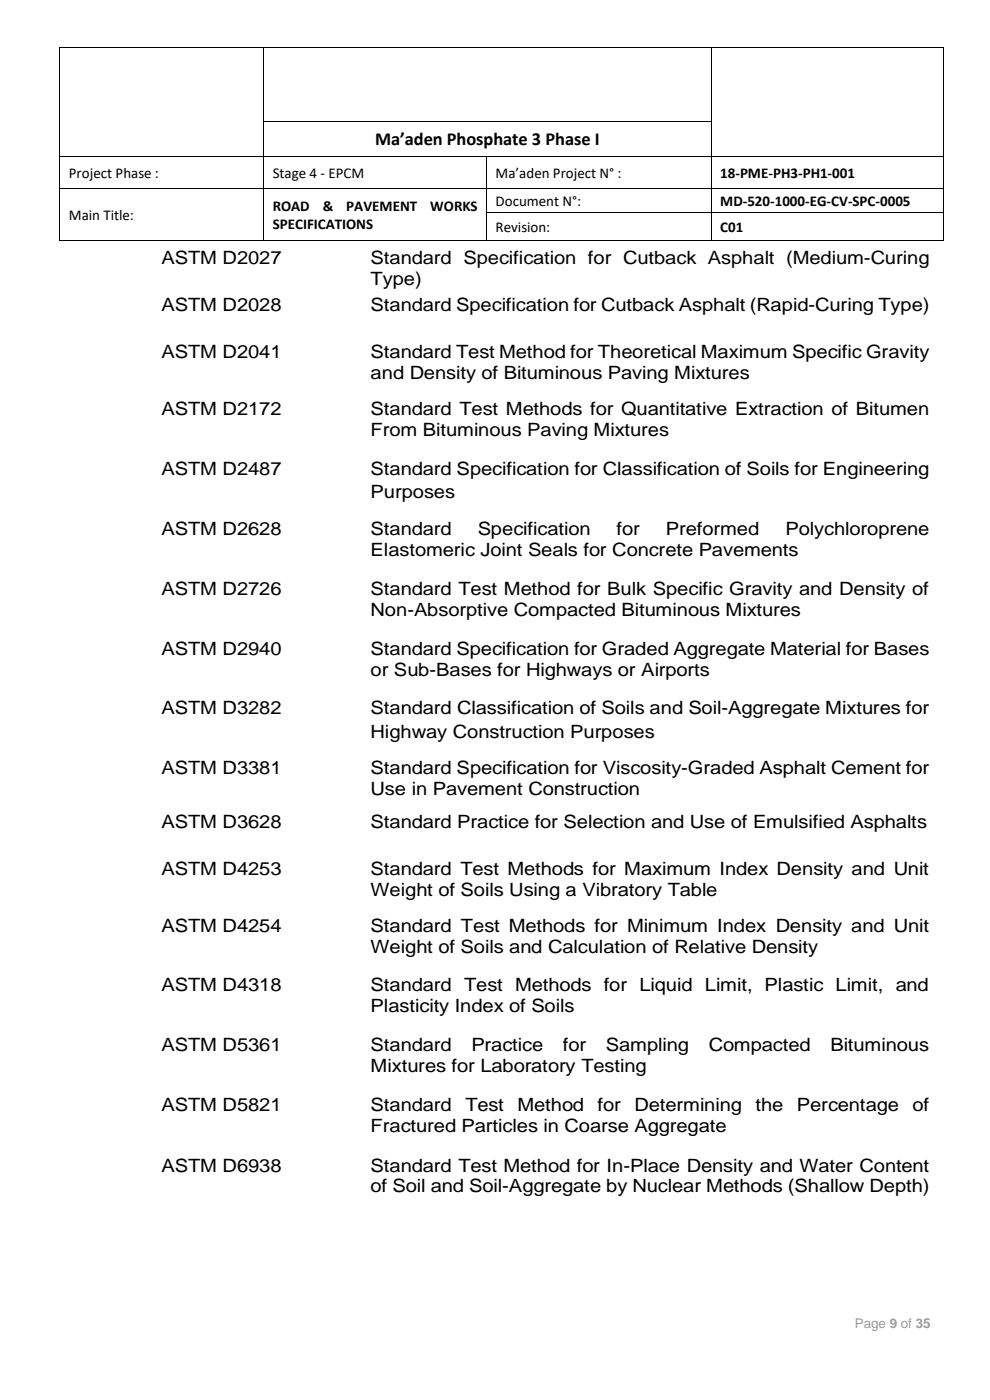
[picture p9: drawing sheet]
<svg xmlns="http://www.w3.org/2000/svg" width="210mm" height="297mm" viewBox="0 0 210 297" stroke-linecap="round" stroke-linejoin="round" font-family="sans-serif">
<defs><g id="words">
<g font-size="3.9">
<text x="79.6" y="30.9">Ma’aden Phosphate 3 Phase I</text>
<text x="34.2" y="56.1">ASTM D2027</text>
<text x="78.6" y="56.1">Standard Specification for Cutback Asphalt (Medium-Curing</text>
<text x="78.6" y="60.5">Type)</text>
<text x="34.2" y="66">ASTM D2028</text>
<text x="78.6" y="66">Standard Specification for Cutback Asphalt (Rapid-Curing Type)</text>
<text x="34.2" y="76">ASTM D2041</text>
<text x="78.6" y="76">Standard Test Method for Theoretical Maximum Specific Gravity</text>
<text x="78.6" y="80.5">and Density of Bituminous Paving Mixtures</text>
<text x="34.2" y="88.1">ASTM D2172</text>
<text x="78.6" y="88.1">Standard Test Methods for Quantitative Extraction of Bitumen</text>
<text x="78.6" y="92.6">From Bituminous Paving Mixtures</text>
<text x="34.2" y="100.7">ASTM D2487</text>
<text x="78.6" y="100.7">Standard Specification for Classification of Soils for Engineering</text>
<text x="78.6" y="105.6">Purposes</text>
<text x="34.2" y="113.4">ASTM D2628</text>
<text x="78.6" y="113.4">Standard</text>
<text x="101.3" y="113.4">Specification</text>
<text x="130.7" y="113.4">for</text>
<text x="141.2" y="113.4">Preformed</text>
<text x="166.5" y="113.4">Polychloroprene</text>
<text x="78.6" y="117.9">Elastomeric Joint Seals for Concrete Pavements</text>
<text x="34.2" y="126.3">ASTM D2726</text>
<text x="78.6" y="126.3">Standard Test Method for Bulk Specific Gravity and Density of</text>
<text x="78.6" y="130.7">Non-Absorptive Compacted Bituminous Mixtures</text>
<text x="34.2" y="139">ASTM D2940</text>
<text x="78.6" y="139">Standard Specification for Graded Aggregate Material for Bases</text>
<text x="78.6" y="143.4">or Sub-Bases for Highways or Airports</text>
<text x="34.2" y="151.6">ASTM D3282</text>
<text x="78.6" y="151.6">Standard Classification of Soils and Soil-Aggregate Mixtures for</text>
<text x="78.6" y="156.5">Highway Construction Purposes</text>
<text x="34.2" y="164.3">ASTM D3381</text>
<text x="78.6" y="164.3">Standard Specification for Viscosity-Graded Asphalt Cement for</text>
<text x="78.6" y="168.8">Use in Pavement Construction</text>
<text x="34.2" y="175.6">ASTM D3628</text>
<text x="78.6" y="175.6">Standard Practice for Selection and Use of Emulsified Asphalts</text>
<text x="34.2" y="185.6">ASTM D4253</text>
<text x="78.6" y="185.6">Standard Test Methods for Maximum Index Density and Unit</text>
<text x="78.6" y="190">Weight of Soils Using a Vibratory Table</text>
<text x="34.2" y="197.7">ASTM D4254</text>
<text x="78.6" y="197.7">Standard Test Methods for Minimum Index Density and Unit</text>
<text x="78.6" y="202.1">Weight of Soils and Calculation of Relative Density</text>
<text x="34.2" y="210.3">ASTM D4318</text>
<text x="78.6" y="210.3">Standard Test Methods for Liquid Limit, Plastic Limit, and</text>
<text x="78.6" y="214.7">Plasticity Index of Soils</text>
<text x="34.2" y="223">ASTM D5361</text>
<text x="78.6" y="223">Standard</text>
<text x="78.6" y="227.4">Mixtures for Laboratory Testing</text>
<text x="100" y="223">Practice</text>
<text x="119.4" y="223">for</text>
<text x="128.5" y="223">Sampling</text>
<text x="150.3" y="223">Compacted</text>
<text x="176.1" y="223">Bituminous</text>
<text x="34.2" y="235.8">ASTM D5821</text>
<text x="78.6" y="235.8">Standard</text>
<text x="98.7" y="235.8">Test</text>
<text x="109.7" y="235.8">Method</text>
<text x="126.7" y="235.8">for</text>
<text x="134.6" y="235.8">Determining</text>
<text x="160.2" y="235.8">the</text>
<text x="169" y="235.8">Percentage</text>
<text x="193.5" y="235.8">of</text>
<text x="78.6" y="240.3">Fractured Particles in Coarse Aggregate</text>
<text x="34.2" y="248.6">ASTM D6938</text>
<text x="78.6" y="248.6">Standard Test Method for In-Place Density and Water Content</text>
<text x="78.6" y="253">of Soil and Soil-Aggregate by Nuclear Methods (Shallow Depth)</text>
</g>
<g font-size="3.2">
<text x="14.6" y="37.7">Project Phase :</text>
<text x="57.8" y="37.7">Stage 4 - EPCM</text>
<text x="105.1" y="37.7">Ma’aden Project N° :</text>
<text x="152.7" y="37.7">18-PME-PH3-PH1-001</text>
<text x="14.6" y="46.7">Main Title:</text>
<text x="57.8" y="44.7">ROAD</text>
<text x="68.4" y="44.7">&amp;</text>
<text x="73.4" y="44.7">PAVEMENT</text>
<text x="91.2" y="44.7">WORKS</text>
<text x="105.1" y="43.7">Document N°:</text>
<text x="152.7" y="43.7">MD-520-1000-EG-CV-SPC-0005</text>
<text x="57.8" y="48.6">SPECIFICATIONS</text>
<text x="105.1" y="49.2">Revision:</text>
<text x="152.7" y="49.2">C01</text>
</g>
<text font-size="2.8" fill="#999" x="181.3" y="281.8">Page 9 of 35</text>
</g></defs>
<g fill="#000">
<path d="M12.6 9.9h.2v.2h-.2z" fill-rule="evenodd"/>
<path d="M12.6 9.9h.2v.2h-.2z" fill-rule="evenodd"/>
<path d="M55.8 9.9h.2v.2h-.2z" fill-rule="evenodd"/>
<path d="M150.8 9.9h.2v.2h-.2z" fill-rule="evenodd"/>
<path d="M200 9.9h.2v.2h-.2z" fill-rule="evenodd"/>
<path d="M200 9.9h.2v.2h-.2z" fill-rule="evenodd"/>
<path d="M12.6 25.8h.2v.2h-.2z" fill-rule="evenodd"/>
<path d="M12.6 33.1h.2v.2h-.2z" fill-rule="evenodd"/>
<path d="M55.8 25.8h.2v.2h-.2z" fill-rule="evenodd"/>
<path d="M55.8 33.1h.2v.2h-.2z" fill-rule="evenodd"/>
<path d="M103.1 33.1h.2v.2h-.2z" fill-rule="evenodd"/>
<path d="M150.8 25.8h.2v.2h-.2z" fill-rule="evenodd"/>
<path d="M150.8 33.1h.2v.2h-.2z" fill-rule="evenodd"/>
<path d="M200 25.8h.2v.2h-.2z" fill-rule="evenodd"/>
<path d="M200 33.1h.2v.2h-.2z" fill-rule="evenodd"/>
<path d="M12.6 39.9h.2v.2h-.2z" fill-rule="evenodd"/>
<path d="M12.6 45h.2v.2h-.2z" fill-rule="evenodd"/>
<path d="M12.6 51h.2v.2h-.2z" fill-rule="evenodd"/>
<path d="M12.6 51h.2v.2h-.2z" fill-rule="evenodd"/>
<path d="M55.8 39.9h.2v.2h-.2z" fill-rule="evenodd"/>
<path d="M55.8 45h.2v.2h-.2z" fill-rule="evenodd"/>
<path d="M55.8 51h.2v.2h-.2z" fill-rule="evenodd"/>
<path d="M103.1 39.9h.2v.2h-.2z" fill-rule="evenodd"/>
<path d="M103.1 45h.2v.2h-.2z" fill-rule="evenodd"/>
<path d="M103.1 51h.2v.2h-.2z" fill-rule="evenodd"/>
<path d="M150.8 39.9h.2v.2h-.2z" fill-rule="evenodd"/>
<path d="M150.8 45h.2v.2h-.2z" fill-rule="evenodd"/>
<path d="M150.8 51h.2v.2h-.2z" fill-rule="evenodd"/>
<path d="M200 39.9h.2v.2h-.2z" fill-rule="evenodd"/>
<path d="M200 45h.2v.2h-.2z" fill-rule="evenodd"/>
<path d="M200 51h.2v.2h-.2z" fill-rule="evenodd"/>
<path d="M200 51h.2v.2h-.2z" fill-rule="evenodd"/>
</g>
<g fill="none" stroke="#000" stroke-width=".21">
<path d="M12.7 10.1v15.7M12.8 10h43M55.9 10.1v15.7M56 10h94.8M150.9 10.1v15.7M151 10h49M200.1 10.1v15.7M12.7 25.9v7.2M12.7 33.3v6.6M12.8 33.2h43M55.9 25.9v7.2M55.9 33.3v6.6"/>
<path d="M56 25.9h94.8M56 33.2h47.1M103.2 33.3v6.6M103.3 33.2h47.5M150.9 25.9v7.2M150.9 33.3v6.6M151 33.2h49M200.1 25.9v7.2M200.1 33.3v6.6M12.7 40.1v4.9M12.7 45.2v5.8M12.8 40h43"/>
<path d="M12.8 51.1h43M55.9 40.1v4.9M55.9 45.2v5.8M56 40h47.1M56 51.1h47.1M103.2 40.1v4.9M103.2 45.2v5.8M103.3 40h47.5M103.3 45.1h47.5M103.3 51.1h47.5M150.9 40.1v4.9M150.9 45.2v5.8"/>
<path d="M151 40h49M151 45.1h49M151 51.1h49M200.1 40.1v4.9M200.1 45.2v5.8"/>
</g>
<use href="#words"/>
</svg>
